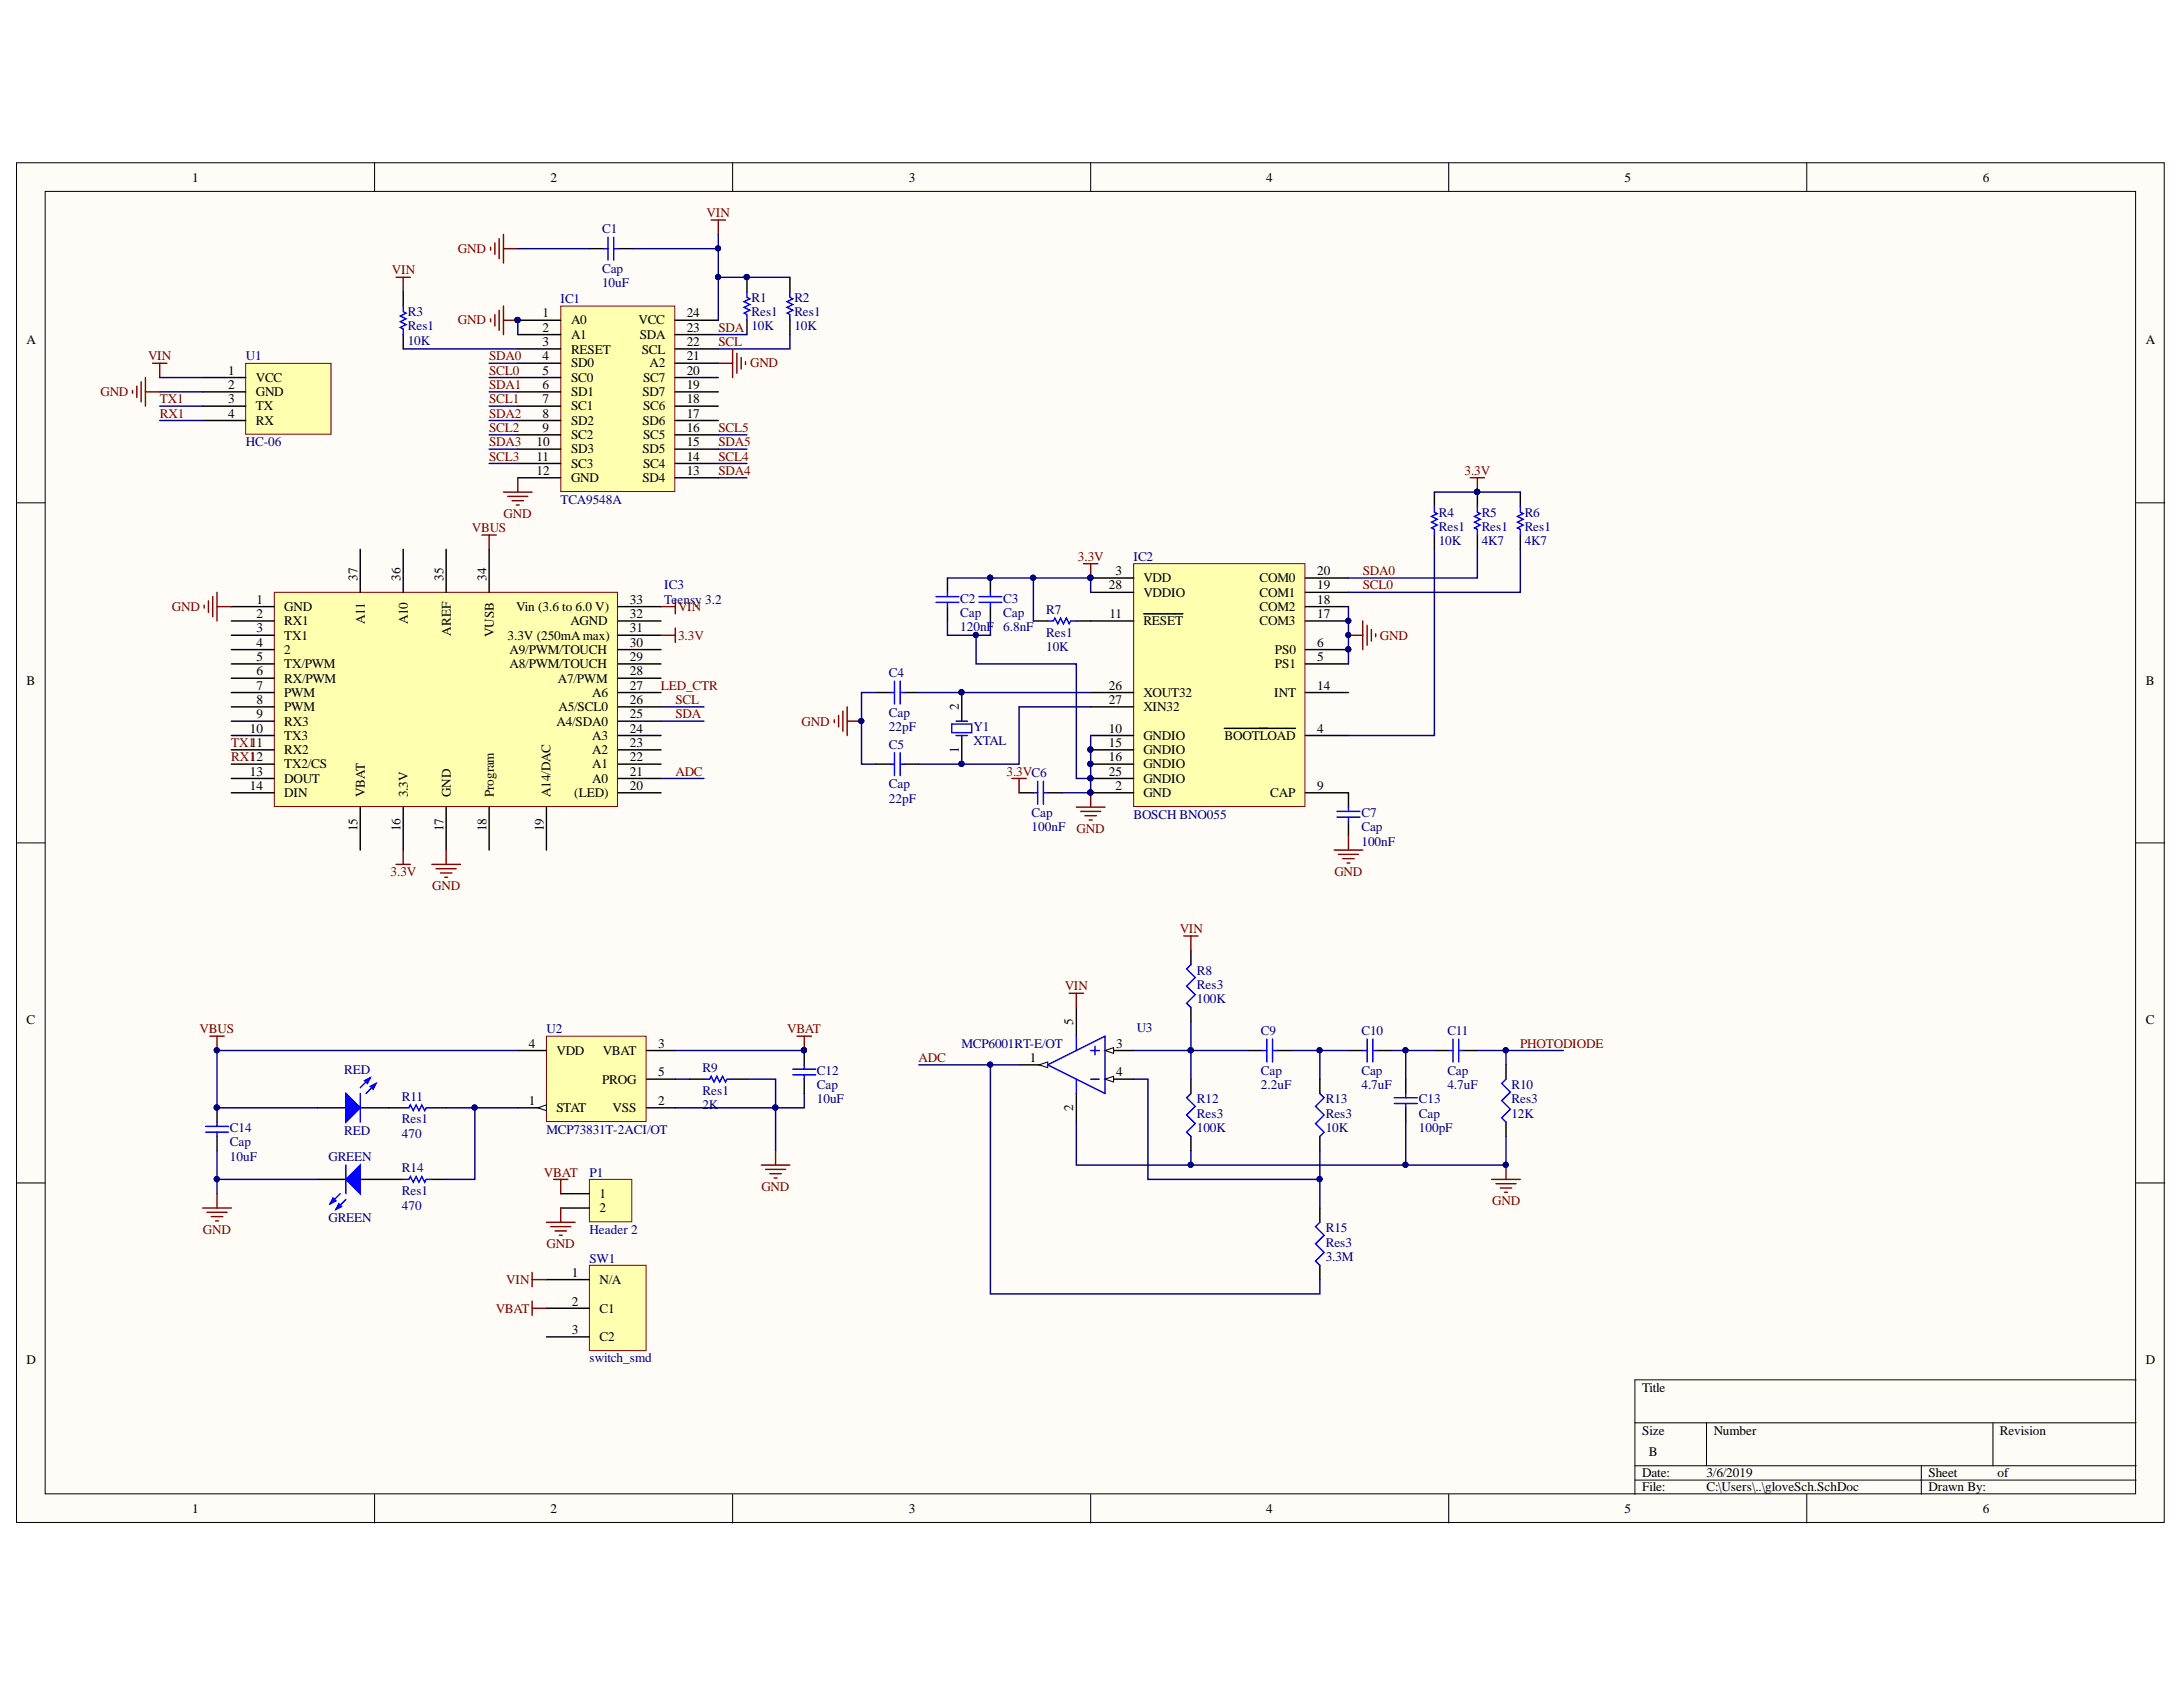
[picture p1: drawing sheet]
<svg xmlns="http://www.w3.org/2000/svg" width="279mm" height="216mm" viewBox="0 0 279 216" stroke-linecap="round" stroke-linejoin="round" font-family="sans-serif">
<defs><g id="words">
<g font-size="1.7">
<text x="24.6" y="23.3">1</text>
<text x="70.5" y="23.3">2</text>
<text x="116.3" y="23.3">3</text>
<text x="162.1" y="23.3">4</text>
<text x="207.9" y="23.3">5</text>
<text x="253.8" y="23.3">6</text>
<text x="69.4" y="40.6">1</text>
<text x="73.1" y="41.5">A0</text>
<text x="81.7" y="41.5">VCC</text>
<text x="87.9" y="40.6">24</text>
<text x="3.4" y="44.1">A</text>
<text x="29.2" y="48">1</text>
<text x="69.4" y="42.5">2</text>
<text x="69.4" y="44.3">3</text>
<text x="69.4" y="46.1">4</text>
<text x="69.4" y="48">5</text>
<text x="73.1" y="43.4">A1</text>
<text x="73.1" y="45.2">RESET</text>
<text x="73.1" y="47">SD0</text>
<text x="81.9" y="43.4">SDA</text>
<text x="82.1" y="45.2">SCL</text>
<text x="83.1" y="47">A2</text>
<text x="87.9" y="48">20</text>
<text x="87.9" y="46.1">21</text>
<text x="87.9" y="44.3">22</text>
<text x="87.9" y="42.5">23</text>
<text x="274.7" y="44.1">A</text>
<text x="29.2" y="49.8">2</text>
<text x="29.2" y="51.6">3</text>
<text x="29.2" y="53.4">4</text>
<text x="32.7" y="48.9">VCC</text>
<text x="32.7" y="50.7">GND</text>
<text x="32.7" y="52.5">TX</text>
<text x="69.4" y="49.8">6</text>
<text x="69.4" y="51.6">7</text>
<text x="69.4" y="53.4">8</text>
<text x="73.1" y="48.9">SC0</text>
<text x="73.1" y="50.7">SD1</text>
<text x="73.1" y="52.5">SC1</text>
<text x="82.2" y="50.7">SD7</text>
<text x="82.3" y="52.5">SC6</text>
<text x="82.3" y="48.9">SC7</text>
<text x="87.9" y="53.4">17</text>
<text x="87.9" y="51.6">18</text>
<text x="87.9" y="49.8">19</text>
<text x="32.7" y="54.4">RX</text>
<text x="68.7" y="57.1">10</text>
<text x="68.7" y="58.9">11</text>
<text x="69.4" y="55.3">9</text>
<text x="73.1" y="54.4">SD2</text>
<text x="73.1" y="56.2">SC2</text>
<text x="73.1" y="58">SD3</text>
<text x="73.1" y="59.9">SC3</text>
<text x="82.2" y="58">SD5</text>
<text x="82.2" y="54.4">SD6</text>
<text x="82.3" y="59.9">SC4</text>
<text x="82.3" y="56.2">SC5</text>
<text x="87.9" y="58.9">14</text>
<text x="87.9" y="57.1">15</text>
<text x="87.9" y="55.3">16</text>
<text x="68.7" y="60.8">12</text>
<text x="73.1" y="61.7">GND</text>
<text x="82.2" y="61.7">SD4</text>
<text x="87.9" y="60.8">13</text>
<text x="32.8" y="77.3">1</text>
<text x="45.8" y="74.3" transform="rotate(-90 45.8 74.3)">37</text>
<text x="51.3" y="74.3" transform="rotate(-90 51.3 74.3)">36</text>
<text x="56.8" y="74.3" transform="rotate(-90 56.8 74.3)">35</text>
<text x="62.3" y="74.3" transform="rotate(-90 62.3 74.3)">34</text>
<text x="80.6" y="77.3">33</text>
<text x="141.9" y="75.4">28</text>
<text x="142.8" y="73.6">3</text>
<text x="146.3" y="74.5">VDD</text>
<text x="146.3" y="76.4">VDDIO</text>
<text x="161.2" y="76.4">COM1</text>
<text x="161.2" y="74.5">COM0</text>
<text x="168.6" y="77.3">18</text>
<text x="168.6" y="75.4">19</text>
<text x="168.6" y="73.6">20</text>
<text x="32.8" y="79.2">2</text>
<text x="32.8" y="80.9">3</text>
<text x="32.8" y="82.8">4</text>
<text x="36.4" y="78.2">GND</text>
<text x="36.4" y="80">RX1</text>
<text x="36.4" y="81.9">TX1</text>
<text x="36.4" y="83.7">2</text>
<text x="46.7" y="79.9" transform="rotate(-90 46.7 79.9)">A11</text>
<text x="52.2" y="79.9" transform="rotate(-90 52.2 79.9)">A10</text>
<text x="57.7" y="81.4" transform="rotate(-90 57.7 81.4)">AREF</text>
<text x="63.2" y="81.5" transform="rotate(-90 63.2 81.5)">VUSB</text>
<text x="65" y="81.9">3.3V (250mAmax)</text>
<text x="65.2" y="83.7">A9/PWM/TOUCH</text>
<text x="66.1" y="78.2">Vin (3.6 to 6.0 V)</text>
<text x="73" y="80">AGND</text>
<text x="80.6" y="82.8">30</text>
<text x="80.6" y="80.9">31</text>
<text x="80.6" y="79.2">32</text>
<text x="142" y="79.2">11</text>
<text x="146.3" y="80">RESET</text>
<text x="161.2" y="80">COM3</text>
<text x="161.2" y="78.2">COM2</text>
<text x="163.2" y="83.7">PS0</text>
<text x="168.6" y="82.8">6</text>
<text x="168.6" y="79.2">17</text>
<text x="3.4" y="87.6">B</text>
<text x="32.8" y="84.7">5</text>
<text x="32.8" y="86.4">6</text>
<text x="32.8" y="88.3">7</text>
<text x="36.4" y="85.5">TX/PWM</text>
<text x="36.4" y="87.4">RX/PWM</text>
<text x="36.4" y="89.2">PWM</text>
<text x="65.2" y="85.5">A8/PWM/TOUCH</text>
<text x="71.4" y="87.4">A7/PWM</text>
<text x="75.8" y="89.2">A6</text>
<text x="80.6" y="88.3">27</text>
<text x="80.6" y="86.4">28</text>
<text x="80.6" y="84.7">29</text>
<text x="141.9" y="88.3">26</text>
<text x="146.3" y="89.2">XOUT32</text>
<text x="163.1" y="89.2">INT</text>
<text x="163.2" y="85.5">PS1</text>
<text x="168.6" y="84.7">5</text>
<text x="168.6" y="88.3">14</text>
<text x="274.7" y="87.6">B</text>
<text x="32" y="93.8">10</text>
<text x="32.8" y="90.1">8</text>
<text x="32.8" y="91.9">9</text>
<text x="36.4" y="91">PWM</text>
<text x="36.4" y="92.9">RX3</text>
<text x="36.4" y="94.7">TX3</text>
<text x="71.2" y="92.9">A4/SDA0</text>
<text x="71.5" y="91">A5/SCL0</text>
<text x="75.8" y="94.7">A3</text>
<text x="80.6" y="95.6">23</text>
<text x="80.6" y="93.8">24</text>
<text x="80.6" y="91.9">25</text>
<text x="80.6" y="90.1">26</text>
<text x="122.7" y="90.8" transform="rotate(-90 122.7 90.8)">2</text>
<text x="141.9" y="93.8">10</text>
<text x="141.9" y="95.6">15</text>
<text x="141.9" y="90.1">27</text>
<text x="146.3" y="94.7">GNDIO</text>
<text x="146.3" y="91">XIN32</text>
<text x="156.7" y="94.7">BOOTLOAD</text>
<text x="168.6" y="93.8">4</text>
<text x="32" y="97.4">12</text>
<text x="32" y="99.3">13</text>
<text x="32" y="101.1">14</text>
<text x="36.4" y="96.5">RX2</text>
<text x="36.4" y="98.3">TX2/CS</text>
<text x="36.4" y="100.2">DOUT</text>
<text x="36.4" y="102">DIN</text>
<text x="46.7" y="102" transform="rotate(-90 46.7 102)">VBAT</text>
<text x="52.2" y="102" transform="rotate(-90 52.2 102)">3.3V</text>
<text x="57.7" y="102" transform="rotate(-90 57.7 102)">GND</text>
<text x="63.2" y="102" transform="rotate(-90 63.2 102)">Program</text>
<text x="70.5" y="102" transform="rotate(-90 70.5 102)">A14/DAC</text>
<text x="73.5" y="102">(LED)</text>
<text x="75.8" y="100.2">A0</text>
<text x="75.8" y="98.3">A1</text>
<text x="75.8" y="96.5">A2</text>
<text x="80.6" y="101.1">20</text>
<text x="80.6" y="99.3">21</text>
<text x="80.6" y="97.4">22</text>
<text x="122.7" y="96.4" transform="rotate(-90 122.7 96.4)">1</text>
<text x="141.9" y="97.4">16</text>
<text x="141.9" y="99.3">25</text>
<text x="142.8" y="101.1">2</text>
<text x="146.3" y="102">GND</text>
<text x="146.3" y="96.5">GNDIO</text>
<text x="146.3" y="98.3">GNDIO</text>
<text x="146.3" y="100.2">GNDIO</text>
<text x="162.6" y="102">CAP</text>
<text x="168.6" y="101.1">9</text>
<text x="45.8" y="106.4" transform="rotate(-90 45.8 106.4)">15</text>
<text x="51.3" y="106.4" transform="rotate(-90 51.3 106.4)">16</text>
<text x="56.8" y="106.4" transform="rotate(-90 56.8 106.4)">17</text>
<text x="62.3" y="106.4" transform="rotate(-90 62.3 106.4)">18</text>
<text x="69.6" y="106.4" transform="rotate(-90 69.6 106.4)">19</text>
<text x="3.4" y="131.1">C</text>
<text x="137.4" y="131.2" transform="rotate(-90 137.4 131.2)">5</text>
<text x="274.7" y="131.1">C</text>
<text x="67.7" y="134.1">4</text>
<text x="71.2" y="135">VDD</text>
<text x="77.1" y="135">VBAT</text>
<text x="84.2" y="134.1">3</text>
<text x="84.2" y="137.8">5</text>
<text x="131.8" y="135.9">1</text>
<text x="142.9" y="134.1">3</text>
<text x="142.9" y="137.8">4</text>
<text x="67.7" y="141.4">1</text>
<text x="71.2" y="142.3">STAT</text>
<text x="77.1" y="138.7">PROG</text>
<text x="78.4" y="142.3">VSS</text>
<text x="84.2" y="141.4">2</text>
<text x="137.4" y="142.2" transform="rotate(-90 137.4 142.2)">2</text>
<text x="76.7" y="153.3">1</text>
<text x="76.7" y="155.2">2</text>
<text x="73.2" y="163.4">1</text>
<text x="73.2" y="167.1">2</text>
<text x="76.7" y="164.3">N/A</text>
<text x="73.2" y="170.7">3</text>
<text x="76.7" y="168">C1</text>
<text x="76.7" y="171.7">C2</text>
<text x="3.4" y="174.6">D</text>
<text x="210.2" y="178.1">Title</text>
<text x="274.7" y="174.6">D</text>
<text x="210.2" y="183.6">Size</text>
<text x="219.3" y="183.6">Number</text>
<text x="256" y="183.6">Revision</text>
<text x="210.2" y="189.1">Date:</text>
<text x="210.2" y="190.9">File:</text>
<text x="211" y="186.3">B</text>
<text x="218.4" y="189.1">3/6/2019</text>
<text x="218.4" y="190.9">C:\Users\..\gloveSch.SchDoc</text>
<text x="246.8" y="189.1">Sheet</text>
<text x="246.8" y="190.9">Drawn By:</text>
<text x="255.6" y="189.1">of</text>
<text x="24.6" y="193.6">1</text>
<text x="70.5" y="193.6">2</text>
<text x="116.3" y="193.6">3</text>
<text x="162.1" y="193.6">4</text>
<text x="207.9" y="193.6">5</text>
<text x="253.8" y="193.6">6</text>
</g>
<g font-size="1.7" fill="#000080">
<text x="77.1" y="29.9">C1</text>
<text x="77.1" y="34.9">Cap</text>
<text x="52.2" y="40.4">R3</text>
<text x="71.7" y="38.8">IC1</text>
<text x="77.1" y="36.8">10uF</text>
<text x="96.2" y="38.6">R1</text>
<text x="96.2" y="40.4">Res1</text>
<text x="101.7" y="38.6">R2</text>
<text x="101.7" y="40.4">Res1</text>
<text x="31.5" y="46.1">U1</text>
<text x="52.2" y="44.1">10K</text>
<text x="52.2" y="42.3">Res1</text>
<text x="101.7" y="42.3">10K</text>
<text x="31.5" y="57.1">HC-06</text>
<text x="71.7" y="64.4">TCA9548A</text>
<text x="145.1" y="71.8">IC2</text>
<text x="184.1" y="69.8">10K</text>
<text x="184.1" y="66.1">R4</text>
<text x="184.1" y="67.9">Res1</text>
<text x="189.6" y="69.8">4K7</text>
<text x="189.6" y="66.1">R5</text>
<text x="189.6" y="67.9">Res1</text>
<text x="195.1" y="69.8">4K7</text>
<text x="195.1" y="66.1">R6</text>
<text x="195.1" y="67.9">Res1</text>
<text x="85" y="75.4">IC3</text>
<text x="85" y="77.3">Teensy 3.2</text>
<text x="122.9" y="77.1">C2</text>
<text x="128.4" y="77.1">C3</text>
<text x="122.9" y="80.8">120nF 6.8nF</text>
<text x="122.9" y="78.9">Cap</text>
<text x="128.4" y="78.9">Cap</text>
<text x="133.9" y="83.3">10K</text>
<text x="133.9" y="78.6">R7</text>
<text x="133.9" y="81.5">Res1</text>
<text x="113.8" y="86.6">C4</text>
<text x="113.8" y="93.6">22pF</text>
<text x="113.8" y="91.8">Cap</text>
<text x="113.8" y="95.8">C5</text>
<text x="124.6" y="93.6">Y1</text>
<text x="124.6" y="95.4">XTAL</text>
<text x="113.8" y="100.9">Cap</text>
<text x="113.8" y="102.7">22pF</text>
<text x="132" y="106.4">100nF</text>
<text x="132" y="104.6">Cap</text>
<text x="145.1" y="104.8">BOSCH BNO055</text>
<text x="174.2" y="104.6">C7</text>
<text x="174.2" y="106.4">Cap</text>
<text x="174.2" y="108.2">100nF</text>
<text x="153.2" y="124.7">R8</text>
<text x="153.2" y="128.4">100K</text>
<text x="153.2" y="126.6">Res3</text>
<text x="44.1" y="137.4">RED</text>
<text x="70" y="132.3">U2</text>
<text x="89.9" y="137.2">R9</text>
<text x="104.5" y="137.6">C12</text>
<text x="123.1" y="134.1">MCP6001RT-E/OT</text>
<text x="145.5" y="132.1">U3</text>
<text x="161.4" y="132.4">C9</text>
<text x="161.4" y="137.6">Cap</text>
<text x="174.2" y="132.4">C10</text>
<text x="174.2" y="137.6">Cap</text>
<text x="185.2" y="132.4">C11</text>
<text x="185.2" y="137.6">Cap</text>
<text x="51.4" y="140.9">R11</text>
<text x="51.4" y="143.8">Res1</text>
<text x="89.9" y="142">2K</text>
<text x="89.9" y="140.1">Res1</text>
<text x="104.5" y="141.2">10uF</text>
<text x="104.5" y="139.4">Cap</text>
<text x="153.2" y="141.2">R12</text>
<text x="153.2" y="143.1">Res3</text>
<text x="161.4" y="139.4">2.2uF</text>
<text x="169.7" y="141.2">R13</text>
<text x="169.7" y="143.1">Res3</text>
<text x="174.2" y="139.4">4.7uF</text>
<text x="181.6" y="141.2">C13</text>
<text x="181.6" y="143.1">Cap</text>
<text x="185.2" y="139.4">4.7uF</text>
<text x="193.5" y="143.1">12K</text>
<text x="193.5" y="139.4">R10</text>
<text x="193.5" y="141.2">Res3</text>
<text x="29.4" y="148.6">10uF</text>
<text x="29.4" y="144.9">C14</text>
<text x="29.4" y="146.7">Cap</text>
<text x="42" y="148.6">GREEN</text>
<text x="44.1" y="145.3">RED</text>
<text x="51.4" y="145.6">470</text>
<text x="70" y="145.1">MCP73831T-2ACI/OT</text>
<text x="153.2" y="144.9">100K</text>
<text x="169.7" y="144.9">10K</text>
<text x="181.6" y="144.9">100pF</text>
<text x="51.4" y="154.8">470</text>
<text x="51.4" y="150">R14</text>
<text x="51.4" y="153">Res1</text>
<text x="75.5" y="150.6">P1</text>
<text x="42" y="156.4">GREEN</text>
<text x="75.5" y="157.9">Header 2</text>
<text x="75.5" y="161.6">SW1</text>
<text x="169.7" y="161.4">3.3M</text>
<text x="169.7" y="157.7">R15</text>
<text x="169.7" y="159.6">Res3</text>
<text x="75.5" y="174.4">switch_smd</text>
</g>
<g font-size="1.7" fill="#800000">
<text x="90.4" y="27.8">VIN</text>
<text x="50.2" y="35.1">VIN</text>
<text x="58.6" y="32.4">GND</text>
<text x="58.6" y="41.5">GND</text>
<text x="18.9" y="46.1">VIN</text>
<text x="62.6" y="46.1">SDA0</text>
<text x="62.6" y="48">SCL0</text>
<text x="91.9" y="44.3">SCL</text>
<text x="91.9" y="42.5">SDA 10K</text>
<text x="96" y="47">GND</text>
<text x="12.9" y="50.7">GND</text>
<text x="20.5" y="53.4">RX1</text>
<text x="20.5" y="51.6">TX1</text>
<text x="62.6" y="49.8">SDA1</text>
<text x="62.6" y="53.4">SDA2</text>
<text x="62.6" y="51.6">SCL1</text>
<text x="62.6" y="57.1">SDA3</text>
<text x="62.6" y="55.3">SCL2</text>
<text x="62.6" y="58.9">SCL3</text>
<text x="91.9" y="57.1">SDA5</text>
<text x="91.9" y="58.9">SCL4</text>
<text x="91.9" y="55.3">SCL5</text>
<text x="91.9" y="60.8">SDA4</text>
<text x="187.4" y="60.8">3.3V</text>
<text x="60.4" y="68.1">VBUS</text>
<text x="64.5" y="66.3">GND</text>
<text x="138" y="71.8">3.3V</text>
<text x="174.4" y="73.6">SDA0</text>
<text x="174.4" y="75.4">SCL0</text>
<text x="22" y="78.2">GND</text>
<text x="86.8" y="78.2">VIN</text>
<text x="86.8" y="81.9">3.3V</text>
<text x="176.6" y="81.9">GND</text>
<text x="84.6" y="88.3">LED_CTR</text>
<text x="29.6" y="95.6">TX111</text>
<text x="86.4" y="90.1">SCL</text>
<text x="86.4" y="91.9">SDA</text>
<text x="102.6" y="92.9">GND</text>
<text x="29.6" y="97.4">RX1</text>
<text x="86.4" y="99.3">ADC</text>
<text x="128.8" y="99.3">3.3VC6</text>
<text x="137.8" y="106.6">GND</text>
<text x="50" y="112.1">3.3V</text>
<text x="55.3" y="113.9">GND</text>
<text x="170.8" y="112.1">GND</text>
<text x="151" y="119.4">VIN</text>
<text x="136.3" y="126.8">VIN</text>
<text x="25.5" y="132.3">VBUS</text>
<text x="100.7" y="132.3">VBAT</text>
<text x="117.6" y="135.9">ADC</text>
<text x="194.5" y="134.1">PHOTODIODE</text>
<text x="69.6" y="150.6">VBAT</text>
<text x="97.4" y="152.4">GND</text>
<text x="191" y="154.2">GND</text>
<text x="26" y="157.9">GND</text>
<text x="70" y="159.7">GND</text>
<text x="64.8" y="164.3">VIN</text>
<text x="63.4" y="168">VBAT</text>
</g>
</g></defs>
<g fill="#fffcf8" stroke="#000" stroke-width=".13">
<path d="M2.1 20.8h274.9v174h-274.9z"/>
<path d="M5.8 24.5h267.5v166.7h-267.5z"/>
</g>
<g fill="none" stroke="#000" stroke-width=".13">
<path d="M47.9 20.8v3.7M93.8 20.8v3.7M139.6 20.8v3.7M185.4 20.8v3.7M231.2 20.8v3.7M2.1 64.4h3.7M273.4 64.4h3.7M2.1 107.9h3.7M273.4 107.9h3.7M2.1 151.4h3.7M273.4 151.4h3.7M273.4 176.6h-64.2v14.7"/>
<path d="M47.9 191.3v3.6M93.8 191.3v3.6M139.6 191.3v3.6M185.4 191.3v3.6M209.2 182.1h64.2M209.2 187.6h64.2M209.2 189.4h64.2M218.4 182.1v5.5M231.2 191.3v3.6M245.9 187.6v3.7M255.1 182.1v5.5"/>
</g>
<path d="M35.1 75.8h43.9v27.4h-43.9z" fill="#ffffb0" stroke="#800000" stroke-width=".13"/>
<g fill="none" stroke="#000" stroke-width=".18">
<path d="M29.6 77.6h5.5M29.6 79.5h5.5M46.1 70.3v5.5M51.6 70.3v5.5M57.1 70.3v5.5M62.6 70.3v5.5M79.1 77.6h5.5M79.1 79.5h5.5M29.6 81.3h5.5M29.6 83.1h5.5M29.6 85h5.5M29.6 86.8h5.5"/>
<path d="M29.6 88.6h5.5M29.6 90.5h5.5M29.6 92.3h5.5M29.6 94.1h5.5M29.6 96h5.5M29.6 97.8h5.5M29.6 99.6h5.5M79.1 81.3h5.5M79.1 83.1h5.5M79.1 85h5.5M79.1 86.8h5.5M79.1 88.6h5.5"/>
<path d="M79.1 90.5h5.5M79.1 92.3h5.5M79.1 94.1h5.5M79.1 96h5.5M79.1 97.8h5.5M79.1 99.6h5.5M29.6 101.5h5.5M46.1 103.3v5.5M51.6 103.3v5.5M57.1 103.3v5.5M62.6 103.3v5.5M69.9 103.3v5.5"/>
<path d="M79.1 101.5h5.5"/>
</g>
<path d="M75.4 150.9h5.5v5.5h-5.5z" fill="#ffffb0" stroke="#800000" stroke-width=".13"/>
<path d="M71.8 152.8h3.6M71.8 154.6h3.6" fill="none" stroke="#000" stroke-width=".18"/>
<g fill="none" stroke="#800000" stroke-width=".18">
<path d="M26.1 77.5v.3M26.7 76.9v1.5M27.2 76.4v2.5M27.8 77.6h1.8M27.8 75.8v3.7M84.6 77.6h1.8M86.4 76.7v1.9M55.3 110.6h3.6M55.8 111.2h2.6M56.4 111.7h1.4M56.9 112.3h.4M57.1 108.8v1.8"/>
<path d="M69.9 156.4h3.7M70.5 157h2.6M70.9 150.9h1.8M71 157.5h1.5M71.6 158.1h.4M71.8 150.9v1.9M71.8 154.6v1.8"/>
</g>
<path d="M69.9 132.6h12.8v10.9h-12.8z" fill="#ffffb0" stroke="#800000" stroke-width=".13"/>
<path d="M66.3 134.4h3.6M82.8 134.4h3.6M66.3 141.8h3.6M82.8 141.8h3.6" fill="none" stroke="#000" stroke-width=".18"/>
<path d="M68.8 141.8l1.1-.4v.7z" fill="#fffcf8"/>
<path d="M68.8 141.8l1.1-.4v.7z" fill="none" stroke="#000" stroke-width=".13"/>
<path d="M82.8 138.1h3.6" fill="none" stroke="#000" stroke-width=".18"/>
<path d="M75.4 161.9h7.3v11h-7.3z" fill="#ffffb0" stroke="#800000" stroke-width=".13"/>
<path d="M27.8 141.8v1.8M27.8 145.4v1.9M40.6 141.8h3.7M46.1 141.8h5.5M55.3 141.8h1.8M69.9 163.8h5.5M69.9 167.4h5.5M69.9 171.1h5.5" fill="none" stroke="#000" stroke-width=".18"/>
<circle cx="27.7" cy="141.7" r=".33" fill="#000080" stroke="#000080" stroke-width=".13"/>
<path d="M26.3 144.2h2.9M26.3 144.9h2.9M27.8 143.6v.6M27.8 144.9v.5M51.6 141.8h.7l.2-.4 .4 .7 .4-.7 .3 .7 .4-.7 .4 .7 .1-.3h.8" fill="none" stroke="#00f" stroke-width=".18"/>
<path d="M44.3 139.9l1.8 1.9-1.8 1.8z" fill="#00f"/>
<path d="M44.3 139.9l1.8 1.9-1.8 1.8zM47.4 137.9l-1.3 1.3M48.1 138.7l-1.3 1.2" fill="none" stroke="#00f" stroke-width=".18"/>
<path d="M47.4 139l.7-.3-.3 .7z" fill="#00f"/>
<path d="M47.4 139l.7-.3-.3 .7z" fill="none" stroke="#00f" stroke-width=".18"/>
<path d="M46.7 138.3l.7-.4-.4 .8z" fill="#00f"/>
<path d="M46.1 139.9v3.7M46.7 138.3l.7-.4-.4 .8z" fill="none" stroke="#00f" stroke-width=".18"/>
<path d="M40.6 150.9h3.7M46.1 150.9h3.7" fill="none" stroke="#000" stroke-width=".18"/>
<path d="M44.3 150.9l1.8-1.8v3.7z" fill="#00f"/>
<path d="M43.5 152.8l-1.2 1.3M44.3 150.9l1.8-1.8v3.7zM44.3 153.5l-1.3 1.3" fill="none" stroke="#00f" stroke-width=".18"/>
<path d="M42.6 153.3l.4 .4-.7 .4z" fill="#00f"/>
<path d="M42.6 153.3l.4 .4-.7 .4z" fill="none" stroke="#00f" stroke-width=".18"/>
<path d="M43.4 154.1l.3 .3-.7 .4z" fill="#00f"/>
<path d="M90.1 138.1h.7l.2-.4 .4 .8 .4-.8 .3 .8 .4-.8 .4 .8 .1-.4h.8M101.5 136.8h2.9M101.5 137.6h2.9M102.9 136.3v.5M102.9 137.6v.5M43.4 154.1l.3 .3-.7 .4zM44.3 149.1v3.7M51.6 150.9h.7l.2-.3 .4 .7 .4-.7 .3 .7 .4-.7 .4 .7 .1-.4h.8" fill="none" stroke="#00f" stroke-width=".18"/>
<path d="M88.3 138.1h1.8M93.8 138.1h1.8M102.9 134.4v1.9M102.9 138.1v1.8M49.8 150.9h1.8M55.3 150.9h1.8" fill="none" stroke="#000" stroke-width=".18"/>
<g fill="none" stroke="#800000" stroke-width=".18">
<path d="M61.7 68.5h1.8M62.6 68.5v1.8M26.9 132.6h1.8M27.8 132.6v1.8M102 132.6h1.8M102.9 132.6v1.8M25.9 154.6h3.7M26.5 155.2h2.6M27 155.7h1.5M27.6 156.3h.4M27.8 152.8v1.8M97.4 149.1h3.7"/>
<path d="M98 149.7h2.5M98.5 150.2h1.5M99.1 150.8h.3M99.3 147.3v1.8M68.1 162.8v1.9M68.1 166.5v1.8M68.1 167.4h1.8M68.1 163.8h1.8"/>
</g>
<g fill="#000080" stroke="#000080" stroke-width=".13">
<circle cx="102.9" cy="134.4" r=".33"/>
<circle cx="27.7" cy="134.4" r=".33"/>
</g>
<path d="M71.8 39.2h14.6v23.7h-14.6z" fill="#ffffb0" stroke="#800000" stroke-width=".13"/>
<g fill="none" stroke="#000" stroke-width=".18">
<path d="M51.6 37.3v1.9M75.4 31.8h1.9M79.1 31.8h1.8M95.6 35.5v1.8M101.1 35.5v1.8M51.6 42.8v1.9M66.3 41h5.5M66.3 42.8h5.5M66.3 44.7h5.5M66.3 46.5h5.5M66.3 48.3h5.5M66.3 50.2h5.5"/>
<path d="M66.3 52h5.5M66.3 53.8h5.5M66.3 55.6h5.5M66.3 57.5h5.5M66.3 59.3h5.5M86.4 41h5.5M86.4 42.8h5.5M86.4 44.7h5.5M86.4 46.5h5.5M86.4 48.3h5.5M86.4 50.2h5.5M86.4 52h5.5"/>
<path d="M86.4 53.8h5.5M86.4 55.6h5.5M86.4 57.5h5.5M86.4 59.3h5.5M95.6 41v1.8M101.1 41v1.8M66.3 61.1h5.5M86.4 61.1h5.5"/>
</g>
<g fill="#000080" stroke="#000080" stroke-width=".13">
<circle cx="66.2" cy="41" r=".33"/>
<circle cx="95.6" cy="35.5" r=".33"/>
</g>
<path d="M50.7 35.5h1.8M51.6 35.5v1.8M62.8 31.6v.4M63.3 31.1v1.5M63.9 30.5v2.6M64.4 30v3.7M64.4 31.8h1.9M91 28.2h1.9M91.9 28.2v1.8" fill="none" stroke="#800000" stroke-width=".18"/>
<path d="M51.6 39.2v.7l.4 .2-.8 .3 .8 .4-.8 .4 .8 .3-.8 .4 .4 .2v.7M77.3 31.8h.5M77.8 30.4v2.9M78.6 30.4v2.9M78.6 31.8h.5M95.6 37.3v.8l.4 .1-.8 .4 .8 .4-.8 .3 .8 .4-.8 .4 .4 .2v.7M101.1 37.3v.8l.4 .1-.8 .4 .8 .4-.8 .3 .8 .4-.8 .4 .4 .2v.7" fill="none" stroke="#00f" stroke-width=".18"/>
<path d="M31.4 46.5h11v9.1h-11z" fill="#ffffb0" stroke="#800000" stroke-width=".13"/>
<path d="M25.9 48.3h5.5M25.9 50.2h5.5M25.9 52h5.5M25.9 53.8h5.5" fill="none" stroke="#000" stroke-width=".18"/>
<path d="M17 50v.3M17.5 49.4v1.5M18.1 48.9v2.5M18.6 48.3v3.7M18.6 50.2h1.8M19.5 46.5h1.9M20.4 46.5v1.8" fill="none" stroke="#800000" stroke-width=".18"/>
<path d="M145.1 72.1h21.9v31.1h-21.9z" fill="#ffffb0" stroke="#800000" stroke-width=".13"/>
<g fill="none" stroke="#000" stroke-width=".18">
<path d="M121.3 74v1.8M121.3 77.6v1.9M126.8 74v1.8M126.8 77.6v1.9M132.3 79.5h1.8M137.8 79.5h7.3M139.6 74h5.5M139.6 75.8h5.5M146.4 78.6h5M167.1 74h5.5M167.1 79.5h5.5M167.1 77.6h5.5"/>
<path d="M167.1 75.8h5.5M183.6 63v1.8M183.6 68.5v1.8M189.1 63v1.8M189.1 68.5v1.8M194.6 63v1.8M194.6 68.5v1.8M112.1 88.6h1.8M112.1 97.8h1.8M115.8 88.6h1.8M115.8 97.8h1.8M123.1 88.6v3.7"/>
<path d="M123.1 94.1v3.7M139.6 94.1h5.5M139.6 88.6h5.5M139.6 96h5.5M139.6 97.8h5.5M139.6 99.6h5.5M139.6 90.5h5.5M156.7 93.2h9.1M167.1 94.1h5.5M167.1 85h5.5M167.1 83.1h5.5M167.1 88.6h5.5"/>
<path d="M130.4 101.5h1.9M134.1 101.5h1.8M139.6 101.5h5.5M167.1 101.5h5.5v1.8M172.6 105.1v1.9M137.8 139.9v3.7M141.4 134.4h3.7"/>
</g>
<g fill="#000080" stroke="#000080" stroke-width=".13">
<circle cx="139.6" cy="101.4" r=".33"/>
<circle cx="139.6" cy="73.9" r=".33"/>
<circle cx="172.6" cy="83.1" r=".33"/>
<circle cx="139.6" cy="95.9" r=".33"/>
<circle cx="139.6" cy="97.8" r=".33"/>
<circle cx="172.6" cy="79.4" r=".32"/>
<circle cx="139.6" cy="99.6" r=".33"/>
<circle cx="123.1" cy="97.8" r=".33"/>
<circle cx="123.1" cy="88.6" r=".33"/>
<circle cx="110.2" cy="92.3" r=".33"/>
<circle cx="126.7" cy="73.9" r=".33"/>
<circle cx="189" cy="62.9" r=".33"/>
<circle cx="172.6" cy="81.3" r=".33"/>
<circle cx="27.7" cy="150.9" r=".33"/>
<circle cx="60.7" cy="141.7" r=".33"/>
<circle cx="27.7" cy="141.7" r=".33"/>
<circle cx="27.7" cy="134.4" r=".33"/>
<circle cx="99.2" cy="141.7" r=".33"/>
<circle cx="102.9" cy="134.4" r=".33"/>
<circle cx="95.6" cy="35.5" r=".33"/>
<circle cx="91.9" cy="35.5" r=".33"/>
<circle cx="91.9" cy="31.8" r=".33"/>
<circle cx="132.2" cy="73.9" r=".33"/>
<circle cx="124.9" cy="81.3" r=".33"/>
</g>
<g fill="none" stroke="#800000" stroke-width=".18">
<path d="M64.4 63h3.7M65 63.5h2.6M65.5 64.1h1.5M66.1 64.6h.4M66.3 61.1v1.9M138.7 72.1h1.8M139.6 72.1v1.9M174.4 79.5v3.6M188.2 61.1h1.8M189.1 61.1v1.9M84.6 81.3h1.8M86.4 80.4v1.8"/>
<path d="M106.8 92.1v.4M107.3 91.6v1.4M107.9 91v2.6M108.4 90.5v3.6M108.4 92.3h1.9M129.5 99.6h1.8M130.4 99.6v1.9M172.6 81.3h1.8M175 80v2.6M175.5 80.6v1.4M176.1 81.1v.4M137.8 103.3h3.6"/>
<path d="M138.3 103.8h2.6M138.9 104.4h1.4M139.4 104.9h.4M139.6 101.5v1.8M170.8 108.8h3.6M171.3 109.3h2.6M171.9 109.9h1.4M172.4 110.4h.4M172.6 107v1.8"/>
</g>
<g fill="none" stroke="#00f" stroke-width=".18">
<path d="M119.8 76.4h2.9M119.8 77.1h2.9M121.3 75.8v.6M121.3 77.1v.5M125.3 76.4h2.9M125.3 77.1h2.9M126.8 75.8v.6M126.8 77.1v.5M134.1 79.5h.7l.2-.4 .4 .7 .3-.7 .4 .7 .4-.7 .3 .7 .2-.3h.8M183.6 64.8v.7l.4 .2-.8 .4 .8 .4-.8 .3 .8 .4-.8 .4 .4 .1v.8M189.1 64.8v.7l.4 .2-.8 .4 .8 .4-.8 .3 .8 .4-.8 .4 .4 .1v.8M194.6 64.8v.7l.4 .2-.8 .4 .8 .4-.8 .3 .8 .4-.8 .4 .4 .1v.8"/>
<path d="M113.9 88.6h.6M113.9 97.8h.6M114.5 87.2v2.9M114.5 96.3v3M115.2 87.2v2.9M115.2 96.3v3M115.2 88.6h.6M115.2 97.8h.6M121.8 92.7h2.6v1.1h-2.6zM122.4 92.3h1.4M122.4 94.1h1.4M132.8 100v2.9"/>
<path d="M133.5 100v2.9M132.3 101.5h.5M133.5 101.5h.6M171.1 103.8h3M171.1 104.6h3M172.6 103.3v.5M172.6 104.6v.5"/>
</g>
<g fill="none" stroke="#000080" stroke-width=".18">
<path d="M66.3 31.8h9.1M80.9 31.8h11M91.9 35.5h9.2M91.9 30v11M20.4 48.3h5.5M20.4 50.2h5.5M20.4 52h5.5M20.4 53.8h5.5M51.6 44.7h14.7M62.6 46.5h3.7M62.6 48.3h3.7M62.6 50.2h3.7"/>
<path d="M62.6 52h3.7M62.6 53.8h3.7M62.6 55.6h3.7M62.6 57.5h3.7M62.6 59.3h3.7M91.9 42.8h3.7M91.9 55.6h3.7M91.9 57.5h3.7M91.9 59.3h3.7M101.1 42.8v1.9h-9.2M91.9 61.1h3.7M121.3 74h11"/>
<path d="M121.3 79.5v1.8h5.5v-1.8M139.6 75.8v-1.8h-7.3v5.5M172.6 77.6v7.4M183.6 70.3v23.8h-11M183.6 63h11M189.1 70.3v3.7h-16.5M194.6 70.3v5.5h-22M84.6 90.5h5.5M84.6 92.3h5.5M112.1 88.6h-1.8v9.2h1.8M117.6 88.6h22M124.9 81.3v3.7h12.9v14.6h1.8"/>
<path d="M139.6 90.5h-9.2v7.3h-12.8M139.6 94.1v7.4h-3.7M66.3 134.4h-38.5v7.4h12.8M86.4 138.1h1.9M86.4 134.4h16.5M95.6 138.1h3.7v9.2M102.9 139.9v1.9h-16.5M27.8 147.3v5.5M27.8 150.9h12.8M57.1 141.8h9.2M60.8 141.8v9.1h-3.7"/>
</g>
<path d="M141.4 134.4l1.1-.3v.7z" fill="#fffcf8"/>
<path d="M141.4 134.4l1.1-.3v.7z" fill="none" stroke="#000" stroke-width=".13"/>
<path d="M141.4 138.1h3.7" fill="none" stroke="#000" stroke-width=".18"/>
<path d="M141.4 138.1l1.1-.4v.8z" fill="#fffcf8"/>
<path d="M141.4 138.1l1.1-.4v.8z" fill="none" stroke="#000" stroke-width=".13"/>
<path d="M130.4 136.3h3.7M137.8 128.9v3.7" fill="none" stroke="#000" stroke-width=".18"/>
<path d="M133 136.3l1.1-.4v.7z" fill="#fffcf8"/>
<path d="M133 136.3l1.1-.4v.7z" fill="none" stroke="#000" stroke-width=".13"/>
<g fill="none" stroke="#00f" stroke-width=".18">
<path d="M134.1 136.3l7.3-3.7v7.3zM137.8 132.6v1.8M137.8 138.1v1.8M139.6 138.1h1.1M139.6 134.4h1.1M140.1 133.9v1.1M152.4 123.4l-.5 .6 1.1 1.1-1.1 1.1 1.1 1.1-1.1 1.1 .5 .5M152.4 139.9l-.5 .6 1.1 1.1-1.1 1.1 1.1 1.1-1.1 1.1 .5 .5M161.6 134.4h.5M162.1 133v2.9M162.9 134.4h.5M162.9 133v2.9"/>
<path d="M168.9 139.9l.6 .6-1.1 1.1 1.1 1.1-1.1 1.1 1.1 1.1-.6 .5M174.4 134.4h.6M175 133v2.9M175.7 134.4h.6M175.7 133v2.9M179.9 139.9v.6M185.4 134.4h.6M186 133v2.9M186.7 134.4h.6M186.7 133v2.9M192.8 138.1l-.6 .6 1.1 1.1-1.1 1.1 1.1 1.1-1.1 1.1 .6 .5M168.9 156.4l-.5 .6 1.1 1.1-1.1 1.1 1.1 1.1-1.1 1.1 .5 .5"/>
<path d="M178.5 140.5h2.9M178.5 141.2h2.9M179.9 141.2v.6"/>
</g>
<g fill="none" stroke="#000" stroke-width=".18">
<path d="M152.4 121.6v1.8M152.4 128.9v1.9M152.4 138.1v1.8M159.8 134.4h1.8M163.4 134.4h1.9M168.9 138.1v1.8M172.6 134.4h1.8M176.3 134.4h1.8M179.9 138.1v1.8M183.6 134.4h1.8M187.3 134.4h1.8M192.8 136.3v1.8"/>
<path d="M152.4 145.4v1.9M168.9 145.4v1.9M168.9 154.6v1.8M179.9 141.8v1.8M192.8 143.6v1.8M168.9 161.9v1.9"/>
</g>
<g fill="none" stroke="#800000" stroke-width=".18">
<path d="M63.9 39.7v2.6M64.4 39.2v3.6M62.8 40.8v.4M63.3 40.3v1.4M64.4 41h1.9M91.9 46.5h1.9M93.8 44.7v3.6M94.3 45.2v2.6M94.9 45.8v1.4M95.4 46.3v.4M50.7 110.6h1.8M51.6 108.8v1.8"/>
<path d="M151.5 119.8h1.8M152.4 119.8v1.8M136.8 127.1h1.9M137.8 127.1v1.8M190.9 150.9h3.7M191.5 151.5h2.5M192 152h1.5M192.6 152.6h.3M192.8 149.1v1.8"/>
</g>
<g fill="#000080" stroke="#000080" stroke-width=".13">
<circle cx="192.7" cy="149.1" r=".33"/>
<circle cx="179.9" cy="134.4" r=".33"/>
<circle cx="179.9" cy="149.1" r=".33"/>
<circle cx="152.4" cy="149.1" r=".33"/>
<circle cx="168.9" cy="150.9" r=".33"/>
<circle cx="126.7" cy="136.2" r=".33"/>
<circle cx="168.9" cy="134.4" r=".33"/>
<circle cx="192.7" cy="134.4" r=".33"/>
<circle cx="66.2" cy="41" r=".33"/>
<circle cx="152.4" cy="134.4" r=".33"/>
</g>
<g fill="none" stroke="#000080" stroke-width=".18">
<path d="M66.3 41v1.8M84.6 99.6h5.5M117.6 136.3h9.2M130.4 136.3h-3.6v29.3h42.1v-1.8M145.1 138.1h1.8v12.8h22M145.1 134.4h14.7M152.4 130.8v7.3M165.3 134.4h7.3M168.9 134.4v3.7M178.1 134.4h5.5M179.9 134.4v3.7M189.1 134.4h3.7v1.9"/>
<path d="M192.8 134.4h7.3M137.8 143.6v5.5h14.6M168.9 147.3v7.3M179.9 143.6v5.5M192.8 145.4v3.7h-40.4v-1.8"/>
</g>
<use href="#words"/>
</svg>
